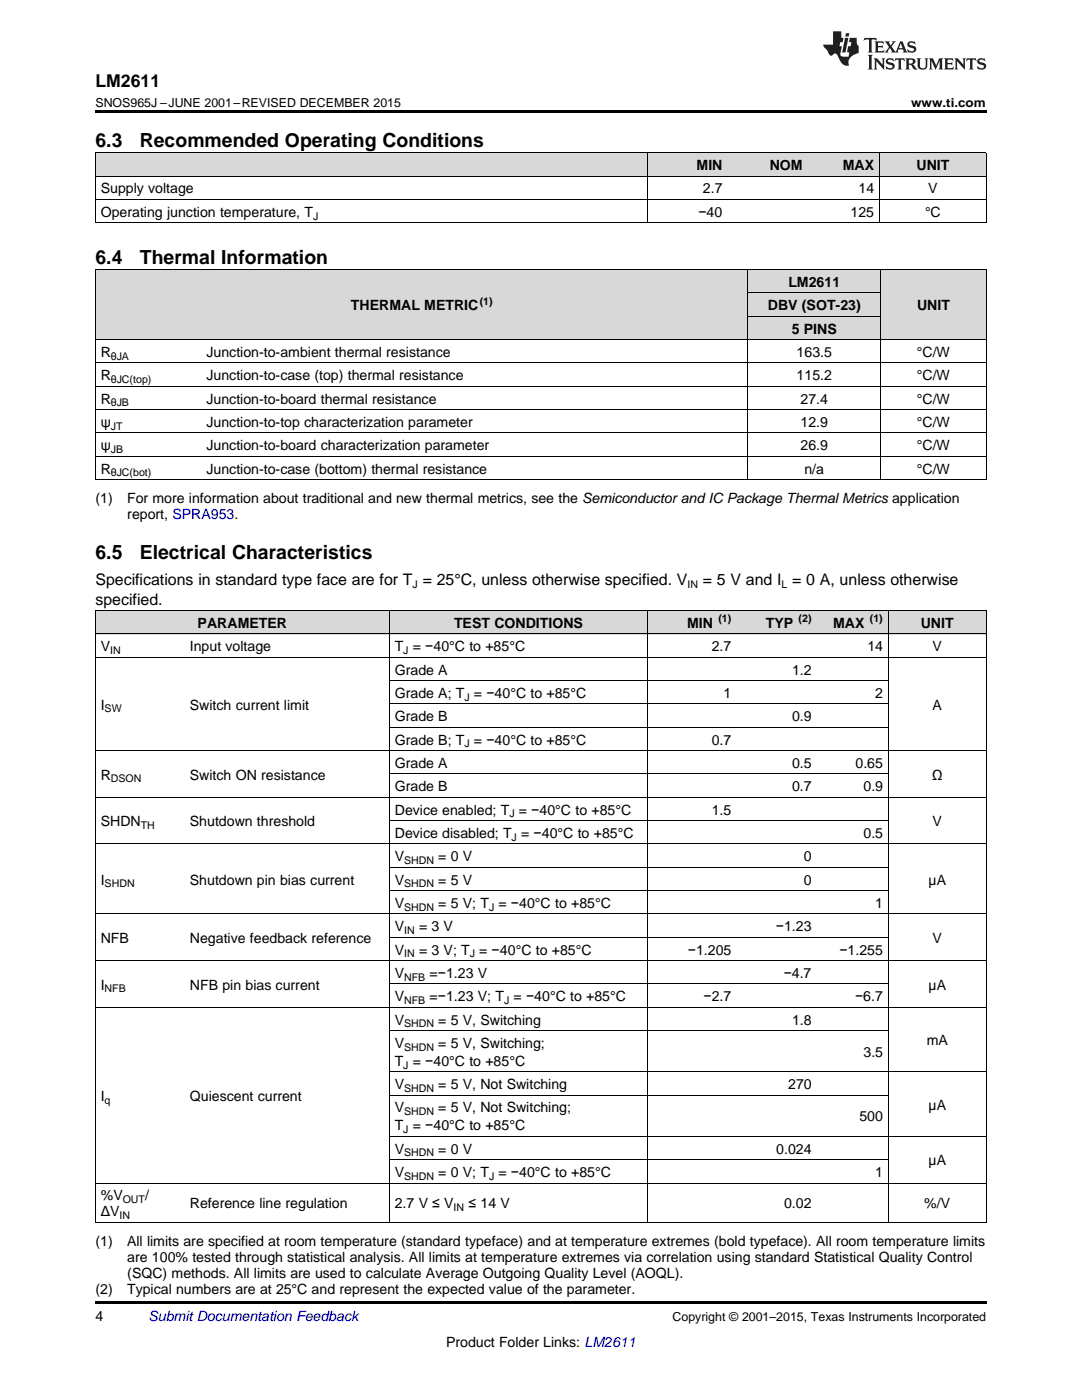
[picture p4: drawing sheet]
<svg xmlns="http://www.w3.org/2000/svg" width="216mm" height="279mm" viewBox="0 0 216 279" stroke-linecap="round" stroke-linejoin="round" font-family="sans-serif">
<defs><g id="words">
<g font-size="3.9">
<text x="19" y="29.3">6.3</text>
<text x="27.9" y="29.3">Recommended Operating Conditions</text>
<text x="19" y="52.6">6.4</text>
<text x="27.9" y="52.6">Thermal Information</text>
<text x="19" y="111.6">6.5</text>
<text x="27.9" y="111.6">Electrical Characteristics</text>
</g>
<text font-size="3.5" x="19" y="17.3">LM2611</text>
<g font-size="3.2">
<text x="19" y="116.8">Specifications in standard type face are for T = 25°C, unless otherwise specified. V</text>
<text x="140.3" y="116.8">= 5 V and I = 0 A, unless otherwise</text>
<text x="19" y="120.7">specified.</text>
</g>
<g font-size="2.8">
<text x="139" y="33.9">MIN</text>
<text x="153.6" y="33.9">NOM</text>
<text x="168.2" y="33.9">MAX</text>
<text x="182.9" y="33.9">UNIT</text>
<text x="20.1" y="38.6">Supply voltage</text>
<text x="140.3" y="38.6">2.7</text>
<text x="171.3" y="38.6">14</text>
<text x="185.2" y="38.6">V</text>
<text x="20.1" y="43.3">Operating junction temperature, T</text>
<text x="139.4" y="43.3">−40</text>
<text x="169.7" y="43.3">125</text>
<text x="184.6" y="43.3">°C</text>
<text x="157.3" y="57.3">LM2611</text>
<text x="70" y="61.9">THERMAL METRIC</text>
<text x="153.2" y="61.9">DBV (SOT-23)</text>
<text x="183" y="61.9">UNIT</text>
<text x="20.1" y="71.2">R</text>
<text x="41.2" y="71.2">Junction-to-ambient thermal resistance</text>
<text x="158" y="66.6">5 PINS</text>
<text x="159" y="71.2">163.5</text>
<text x="183" y="71.2">°C/W</text>
<text x="20.1" y="75.9">R</text>
<text x="41.2" y="75.9">Junction-to-case (top) thermal resistance</text>
<text x="159" y="75.9">115.2</text>
<text x="183" y="75.9">°C/W</text>
<text x="20.1" y="80.5">R</text>
<text x="41.2" y="80.5">Junction-to-board thermal resistance</text>
<text x="159.7" y="80.5">27.4</text>
<text x="183" y="80.5">°C/W</text>
<text x="20.1" y="85.2">ψ</text>
<text x="20.1" y="89.9">ψ</text>
<text x="41.2" y="85.2">Junction-to-top characterization parameter</text>
<text x="41.2" y="89.9">Junction-to-board characterization parameter</text>
<text x="159.7" y="85.2">12.9</text>
<text x="159.7" y="89.9">26.9</text>
<text x="183" y="85.2">°C/W</text>
<text x="183" y="89.9">°C/W</text>
<text x="20.1" y="94.5">R</text>
<text x="41.2" y="94.5">Junction-to-case (bottom) thermal resistance</text>
<text x="160.5" y="94.5">n/a</text>
<text x="183" y="94.5">°C/W</text>
<text x="19" y="100.4">(1)</text>
<text x="25.4" y="100.4">For more information about traditional and new thermal metrics, see the Semiconductor and IC Package Thermal Metrics application</text>
<text x="25.4" y="103.5">report, SPRA953.</text>
<text x="39.4" y="125.3">PARAMETER</text>
<text x="90.6" y="125.3">TEST CONDITIONS</text>
<text x="137.1" y="125.3">MIN</text>
<text x="152.8" y="125.3">TYP</text>
<text x="166.2" y="125.3">MAX</text>
<text x="183.7" y="125.3">UNIT</text>
<text x="20.1" y="130">V</text>
<text x="37.9" y="130">Input voltage</text>
<text x="78.8" y="130">T = −40°C to +85°C</text>
<text x="142" y="130">2.7</text>
<text x="173.1" y="130">14</text>
<text x="186.1" y="130">V</text>
<text x="78.8" y="134.6">Grade A</text>
<text x="158" y="134.6">1.2</text>
<text x="20.1" y="141.6">I</text>
<text x="37.9" y="141.6">Switch current limit</text>
<text x="78.8" y="139.3">Grade A; T = −40°C to +85°C</text>
<text x="78.8" y="143.9">Grade B</text>
<text x="144.4" y="139.3">1</text>
<text x="158" y="143.9">0.9</text>
<text x="174.6" y="139.3">2</text>
<text x="186.1" y="141.6">A</text>
<text x="78.8" y="148.6">Grade B; T = −40°C to +85°C</text>
<text x="142" y="148.6">0.7</text>
<text x="20.1" y="155.6">R</text>
<text x="37.9" y="155.6">Switch ON resistance</text>
<text x="78.8" y="153.2">Grade A</text>
<text x="158" y="153.2">0.5</text>
<text x="170.7" y="153.2">0.65</text>
<text x="185.9" y="155.6">Ω</text>
<text x="78.8" y="157.9">Grade B</text>
<text x="158" y="157.9">0.7</text>
<text x="172.3" y="157.9">0.9</text>
<text x="20.1" y="164.9">SHDN</text>
<text x="37.9" y="164.9">Shutdown threshold</text>
<text x="78.8" y="162.6">Device enabled; T = −40°C to +85°C</text>
<text x="78.8" y="167.2">Device disabled; T = −40°C to +85°C</text>
<text x="142" y="162.6">1.5</text>
<text x="172.3" y="167.2">0.5</text>
<text x="186.1" y="164.9">V</text>
<text x="78.8" y="171.9">V</text>
<text x="87.5" y="171.9">= 0 V</text>
<text x="160.4" y="171.9">0</text>
<text x="20.1" y="176.5">I</text>
<text x="37.9" y="176.5">Shutdown pin bias current</text>
<text x="78.8" y="176.5">V</text>
<text x="87.5" y="176.5">= 5 V</text>
<text x="160.4" y="176.5">0</text>
<text x="185.3" y="176.5">µA</text>
<text x="78.8" y="181.2">V</text>
<text x="78.8" y="185.8">V</text>
<text x="83.6" y="185.8">= 3 V</text>
<text x="87.5" y="181.2">= 5 V; T = −40°C to +85°C</text>
<text x="154.8" y="185.8">−1.23</text>
<text x="174.6" y="181.2">1</text>
<text x="20.1" y="188.2">NFB</text>
<text x="37.9" y="188.2">Negative feedback reference</text>
<text x="78.8" y="190.5">V</text>
<text x="83.6" y="190.5">= 3 V; T = −40°C to +85°C</text>
<text x="137.3" y="190.5">−1.205</text>
<text x="167.5" y="190.5">−1.255</text>
<text x="186.1" y="188.2">V</text>
<text x="20.1" y="197.5">I</text>
<text x="37.9" y="197.5">NFB pin bias current</text>
<text x="78.8" y="195.2">V</text>
<text x="85.7" y="195.2">=−1.23 V</text>
<text x="156.4" y="195.2">−4.7</text>
<text x="185.3" y="197.5">µA</text>
<text x="78.8" y="199.8">V</text>
<text x="85.7" y="199.8">=−1.23 V; T = −40°C to +85°C</text>
<text x="140.4" y="199.8">−2.7</text>
<text x="170.6" y="199.8">−6.7</text>
<text x="78.8" y="204.5">V</text>
<text x="78.8" y="209.1">V</text>
<text x="87.5" y="204.5">= 5 V, Switching</text>
<text x="87.5" y="209.1">= 5 V, Switching;</text>
<text x="158" y="204.5">1.8</text>
<text x="184.9" y="208.6">mA</text>
<text x="78.8" y="212.7">T = −40°C to +85°C</text>
<text x="172.3" y="210.9">3.5</text>
<text x="20.1" y="219.7">I</text>
<text x="37.9" y="219.7">Quiescent current</text>
<text x="78.8" y="217.3">V</text>
<text x="87.5" y="217.3">= 5 V, Not Switching</text>
<text x="157.3" y="217.3">270</text>
<text x="185.3" y="221.4">µA</text>
<text x="78.8" y="222">V</text>
<text x="78.8" y="225.6">T = −40°C to +85°C</text>
<text x="87.5" y="222">= 5 V, Not Switching;</text>
<text x="171.5" y="223.8">500</text>
<text x="78.8" y="230.2">V</text>
<text x="87.5" y="230.2">= 0 V</text>
<text x="154.9" y="230.2">0.024</text>
<text x="185.3" y="232.6">µA</text>
<text x="20.1" y="239.5">%V</text>
<text x="28.9" y="239.5">/</text>
<text x="78.8" y="234.9">V</text>
<text x="87.5" y="234.9">= 0 V; T = −40°C to +85°C</text>
<text x="174.6" y="234.9">1</text>
<text x="20.1" y="242.7">ΔV</text>
<text x="37.9" y="241.1">Reference line regulation</text>
<text x="78.8" y="241.1">2.7 V ≤ V</text>
<text x="93.5" y="241.1">≤ 14 V</text>
<text x="156.5" y="241.1">0.02</text>
<text x="184.4" y="241.1">%/V</text>
<text x="19" y="248.7">(1)</text>
<text x="25.4" y="248.7">All limits are specified at room temperature (standard typeface) and at temperature extremes (bold typeface). All room temperature limits</text>
<text x="25.4" y="251.9">are 100% tested through statistical analysis. All limits at temperature extremes via correlation using standard Statistical Quality Control</text>
<text x="25.4" y="255.1">(SQC) methods. All limits are used to calculate Average Outgoing Quality Level (AOQL).</text>
<text x="19" y="258.2">(2)</text>
<text x="19" y="263.6">4</text>
<text x="25.4" y="258.2">Typical numbers are at 25°C and represent the expected value of the parameter.</text>
<text x="89" y="268.9">Product Folder Links: LM2611</text>
</g>
<text font-size="2.8" fill="#0000c8" x="29.6" y="263.6">Submit Documentation Feedback</text>
<g font-size="2.5">
<text x="19" y="21.4">SNOS965J –JUNE 2001–REVISED DECEMBER 2015</text>
<text x="181.8" y="21.4">www.ti.com</text>
<text x="134.2" y="263.6">Copyright © 2001–2015, Texas Instruments Incorporated</text>
</g>
<g font-size="2.1">
<text x="62.5" y="43.8">J</text>
<text x="95.7" y="60.8">(1)</text>
<text x="22.1" y="71.8">θJA</text>
<text x="22.1" y="76.4">θJC(top)</text>
<text x="22.1" y="81.1">θJB</text>
<text x="22.1" y="85.8">JT</text>
<text x="22.1" y="90.4">JB</text>
<text x="22.1" y="95.1">θJC(bot)</text>
<text x="82.3" y="117.4">J</text>
<text x="137.2" y="117.4">IN</text>
<text x="156" y="117.4">L</text>
<text x="143.4" y="124.2">(1)</text>
<text x="159.4" y="124.2">(2)</text>
<text x="173.6" y="124.2">(1)</text>
<text x="22" y="130.5">IN</text>
<text x="80.5" y="130.5">J</text>
<text x="20.9" y="142.2">SW</text>
<text x="92.7" y="139.8">J</text>
<text x="92.7" y="149.2">J</text>
<text x="22.1" y="156.1">DSON</text>
<text x="28.1" y="165.5">TH</text>
<text x="101.6" y="163.1">J</text>
<text x="102.1" y="167.8">J</text>
<text x="80.6" y="172.4">SHDN</text>
<text x="20.9" y="177.1">SHDN</text>
<text x="80.6" y="177.1">SHDN</text>
<text x="80.6" y="181.8">SHDN</text>
<text x="97.6" y="181.8">J</text>
<text x="80.6" y="186.4">IN</text>
<text x="80.6" y="191.1">IN</text>
<text x="93.7" y="191.1">J</text>
<text x="80.6" y="195.7">NFB</text>
<text x="20.9" y="198">NFB</text>
<text x="80.6" y="200.4">NFB</text>
<text x="100.6" y="200.4">J</text>
<text x="80.6" y="205">SHDN</text>
<text x="80.6" y="209.7">SHDN</text>
<text x="80.5" y="213.3">J</text>
<text x="20.9" y="220.2">q</text>
<text x="80.6" y="217.9">SHDN</text>
<text x="80.5" y="226.1">J</text>
<text x="80.6" y="222.6">SHDN</text>
<text x="80.6" y="230.8">SHDN</text>
<text x="80.6" y="235.4">SHDN</text>
<text x="97.6" y="235.4">J</text>
<text x="23.8" y="243.3">IN</text>
<text x="24.5" y="240.1">OUT</text>
<text x="90.5" y="241.7">IN</text>
</g>
</g></defs>
<g fill="#d8d8d8">
<path d="M19 121.9h17.8v4.7h-17.8z"/>
<path d="M36.8 121.9h40.9v4.7h-40.9z"/>
<path d="M77.7 121.9h51.6v4.7h-51.6z"/>
<path d="M129.3 121.9h17.7v4.7h-17.7z"/>
<path d="M147 121.9h16.1v4.7h-16.1z"/>
<path d="M163.1 121.9h14.2v4.7h-14.2z"/>
<path d="M177.3 121.9h19.5v4.7h-19.5z"/>
<path d="M19 53.9h21.1v13.9h-21.1z"/>
<path d="M40.1 53.9h109.2v13.9h-109.2z"/>
<path d="M149.3 63.2h26.4v4.6h-26.4z"/>
<path d="M175.7 53.9h21.1v13.9h-21.1z"/>
<path d="M149.3 58.5h26.4v4.7h-26.4z"/>
<path d="M149.3 53.9h26.4v4.6h-26.4z"/>
<path d="M19 30.6h110.3v4.6h-110.3z"/>
<path d="M129.3 30.6h16v4.6h-16z"/>
<path d="M145.3 30.6h16v4.6h-16z"/>
<path d="M161.3 30.6h14.2v4.6h-14.2z"/>
<path d="M175.5 30.6h21.3v4.6h-21.3z"/>
</g>
<path d="M19 22h177.8v.5h-177.8zM19 44.5h.2zM145.2 44.5h.1zM161.2 44.5h.1zM175.4 44.5h.1zM196.7 44.5h.1zM19 95.7l.2 .1zM149.2 95.7l.1 .1zM175.6 95.7l.1 .1zM196.7 95.7l.1 .1zM19 259.7h177.8v.5h-177.8z" fill="#000"/>
<g fill="none" stroke="#000" stroke-width=".2">
<path d="M19 39.8h177.8M19 35.2h177.8M19 30.5h177.8M19.1 30.5v14M129.2 30.5v14M175.5 30.5v14M196.8 30.5v14M19 53.8h177.8M19 44.5h177.8M19.1 53.8v42M149.2 53.8v42M149.3 58.5h26.4"/>
<path d="M175.7 53.8v42M196.8 53.8v42M19 77.1h177.8M19 72.4h177.8M19 67.8h177.8M149.3 63.1h26.4M19 95.7h177.8M19 91.1h177.8M19 86.4h177.8M19 81.8h177.8M19 121.9h177.8v122.1M19 131.2h177.8"/>
<path d="M19 126.5h177.8M19.1 121.9v122.1M77.7 121.9v122.1M77.7 135.8h99.6M129.2 121.9v122.1M177.2 121.9v122.1M19 159.1h177.8M19 149.8h177.8M77.7 154.5h99.6M77.7 145.2h99.6M77.7 140.5h99.6M19 168.4h177.8"/>
<path d="M77.7 177.7h99.6M77.7 173.1h99.6M77.7 163.8h99.6M19 191.7h177.8M19 182.4h177.8M77.7 196.4h99.6M77.7 187.1h99.6M19 201h177.8M77.7 218.6h99.6M77.7 213.9h119.1M77.7 205.7h99.6M19 236.1h177.8"/>
<path d="M77.7 231.4h99.6M77.7 226.8h119.1M19 243.9h177.8"/>
</g>
<g fill="#231f20">
<path d="M172.5 7.6l-.1 .5 .4-.2h.6v.1v2.1l-.2 .4h.9l-.2-.4v-2.1l.1-.1h.5l.5 .2-.2-.5zM174.5 8.3l.2 .3v1.5l-.2 .4h1.8l.2-.6a1.04 1.04 0 0 1-1.3 .2v-.7h.6l.3 .2v-.6l-.3 .2h-.6v-.6l.8-.1 .4 .3-.2-.5zM176.5 8.3l.9 1.1-.9 1.1h.8l-.2-.2 .4-.7 .5 .7-.2 .2h1.5l-.2-.2 .2-.4h.9l.1 .4-.2 .2h1l-.3-.3-.7-1.9h-.5l-.9 2-.8-1 .9-1h-.8l.1 .3-.4 .5-.3-.6 .1-.2zM179.7 8.6l.4 1h-.7zM181.3 8.4a.63 .63 0 0 0-.2 .7 .63 .63 0 0 0 .6 .4l.6 .2 .1 .2a.75 .75 0 0 1-.7 .4 .75 .75 0 0 1-.6-.5l.1 .7 .1-.1a1.11 1.11 0 0 0 1.5-.6 1.13 1.13 0 0 0-1.2-.8l-.1-.4a1.04 1.04 0 0 1 1.2 .2l-.2-.5-.2 .1-.4-.2zM173.2 10.9l.2 .4v2.2l-.2 .4h1l-.3-.4v-2.2l.3-.4zM174.3 11.6l.3 .4v1.5l-.3 .4h.8l-.2-.4v-1.3l1.5 1.7v-1.9l.2-.4h-.7l.2 .4v.9l-1.1-1.3zM177 11.8a.62 .62 0 0 0-.2 .7 .62 .62 0 0 0 .6 .4l.6 .1 .1 .3a.76 .76 0 0 1-.7 .3 .76 .76 0 0 1-.7-.4l.2 .7 .1-.1a1.11 1.11 0 0 0 1.5-.6 1.13 1.13 0 0 0-1.2-.8l-.1-.4a1.04 1.04 0 0 1 1.2 .2l-.2-.6-.2 .1-.5-.1zM178.7 11.6l-.2 .6a.61 .61 0 0 1 .8-.3v1.6l-.2 .4h.9l-.2-.4v-1.6a.63 .63 0 0 1 .7 .3l-.1-.6zM180.6 11.6l.3 .4v1.5l-.3 .4h1l-.2-.2-.1-.8 .6 .2a.76 .76 0 0 0 1.2 .7l-1-1a.58 .58 0 0 0 .6-.5 .58 .58 0 0 0-.5-.6zM181.4 11.9h.1a.45 .45 0 0 1 .5 .1 .45 .45 0 0 1 .1 .5l-.8 .2zM182.9 11.6l.2 .2a2.17 2.17 0 0 0 .3 1.9 .99 .99 0 0 0 1.6-.6v-1.1l.2-.4h-.7l.2 .2a1.92 1.92 0 0 1-.2 1.8 .6 .6 0 0 1-.9-.5v-1.1l.2-.4zM185.4 11.6l.2 .4v1.5l-.2 .4h.7l-.2-.4v-1.4l.8 1.8 .8-1.8v1.4l-.2 .4h.9l-.2-.4v-1.5l.2-.4h-.8l-.6 1.5-.6-1.5zM188.4 11.6l.2 .4v1.5l-.2 .4h1.8l.1-.6a1.04 1.04 0 0 1-1.2 .1v-.6h.5l.4 .2v-.6l-.4 .2h-.5v-.7h.8l.3 .3-.1-.6zM190.5 11.6l.2 .4v1.5l-.2 .4h.7l-.2-.4v-1.3l1.5 1.7v-1.9l.2-.4h-.7l.2 .4v.9l-1.1-1.3zM192.9 11.6l-.1 .6a.61 .61 0 0 1 .7-.3l.1 1.6-.3 .4h1l-.3-.4 .1-1.6a.63 .63 0 0 1 .7 .3l-.1-.6zM195.2 11.8a.62 .62 0 0 0-.2 .7 .62 .62 0 0 0 .6 .4l.6 .1 .1 .3a.76 .76 0 0 1-.7 .3 .76 .76 0 0 1-.6-.4l.1 .7 .1-.1a1.11 1.11 0 0 0 1.6-.6 1.13 1.13 0 0 0-1.3-.8l-.1-.4a1.04 1.04 0 0 1 1.2 .2l-.1-.6-.2 .1-.5-.1z"/>
<path d="M166.2 6.3v2.6h-1.9v.4l.8 .9a.91 .91 0 0 0 1 .8 .56 .56 0 0 1 .5-.3 .56 .56 0 0 1 .5 .3l.4 .8a1.53 1.53 0 0 0 1.9 1.2 1.54 1.54 0 0 1 1-2.1l.9-.3v-1.4a1.52 1.52 0 0 1-.4-1.6h-1.3l-.2 .8h.5l-.2 .8h-.5l-.1 1v.2l.4 .1-.2 .8a1.93 1.93 0 0 1-1.6-.3l.3-1.8h-.5l.2-.8h.4l.2-.8h-.4v-1.3zM168.6 7.6l-.6 2.9h.7l.6-2.9zM168.8 6.6l-.1 .7h.6l.2-.7z"/>
</g>
<use href="#words"/>
</svg>
